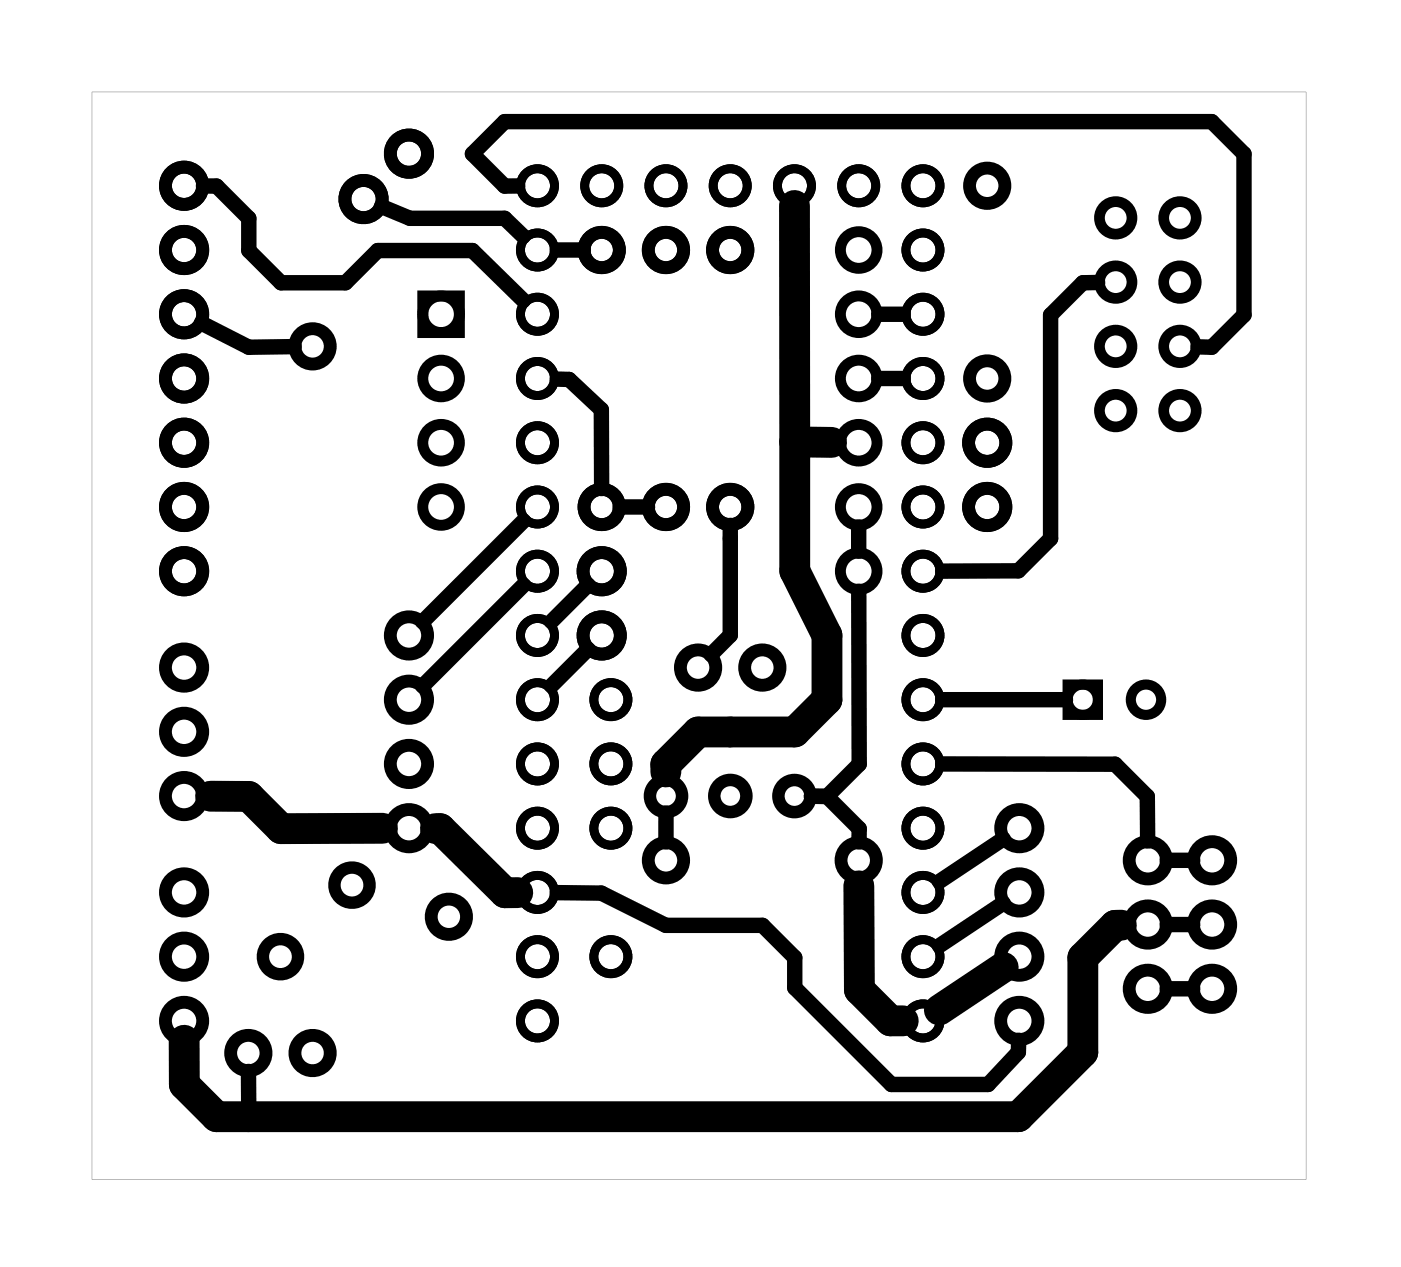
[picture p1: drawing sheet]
<svg xmlns="http://www.w3.org/2000/svg" width="55mm" height="50mm" viewBox="0 0 55 50" stroke-linecap="round" stroke-linejoin="round" font-family="sans-serif">
<path d="M3.6 3.6v43h48v-43zM3.6 3.6h48v43h-48z" fill="#000"/>
<g fill="none" stroke="#000" stroke-width=".51">
<circle cx="7.3" cy="9.9" r=".74"/>
<circle cx="7.3" cy="7.3" r=".74"/>
<circle cx="7.3" cy="12.4" r=".74"/>
<circle cx="7.3" cy="15" r=".74"/>
<circle cx="7.3" cy="17.5" r=".74"/>
<circle cx="12.4" cy="13.7" r=".7"/>
<circle cx="14.4" cy="7.9" r=".74"/>
<circle cx="16.2" cy="6.1" r=".74"/>
<circle cx="23.8" cy="9.9" r=".7"/>
<circle cx="26.3" cy="9.9" r=".7"/>
<circle cx="28.9" cy="9.9" r=".7"/>
<circle cx="39" cy="17.5" r=".74"/>
<circle cx="39" cy="7.3" r=".7"/>
<circle cx="39" cy="15" r=".7"/>
<circle cx="7.3" cy="28.9" r=".74"/>
<circle cx="7.3" cy="37.8" r=".74"/>
<circle cx="7.3" cy="31.5" r=".74"/>
<circle cx="7.3" cy="26.4" r=".74"/>
<circle cx="7.3" cy="35.3" r=".74"/>
<circle cx="7.3" cy="20" r=".74"/>
<circle cx="7.3" cy="22.6" r=".74"/>
<circle cx="16.2" cy="32.7" r=".74"/>
<circle cx="16.2" cy="30.2" r=".74"/>
<circle cx="16.2" cy="25.1" r=".74"/>
<circle cx="16.2" cy="27.7" r=".74"/>
<circle cx="17.7" cy="36.2" r=".7"/>
<circle cx="23.8" cy="20" r=".7"/>
<circle cx="23.8" cy="25.1" r=".74"/>
<circle cx="23.8" cy="22.6" r=".74"/>
<circle cx="26.3" cy="20" r=".7"/>
<circle cx="26.3" cy="34" r=".7"/>
<circle cx="27.6" cy="26.4" r=".7"/>
<circle cx="28.9" cy="20" r=".7"/>
<circle cx="30.1" cy="26.4" r=".7"/>
<circle cx="33.9" cy="34" r=".7"/>
<circle cx="39" cy="20" r=".74"/>
<circle cx="40.3" cy="37.8" r=".74"/>
<circle cx="40.3" cy="35.3" r=".74"/>
<circle cx="40.3" cy="32.7" r=".74"/>
<circle cx="45.4" cy="39.1" r=".74"/>
<circle cx="45.4" cy="34" r=".74"/>
<circle cx="45.4" cy="36.6" r=".74"/>
<circle cx="47.9" cy="39.1" r=".74"/>
<circle cx="47.9" cy="34" r=".74"/>
<circle cx="47.9" cy="36.6" r=".74"/>
<circle cx="7.3" cy="40.4" r=".74"/>
<circle cx="9.8" cy="41.6" r=".7"/>
<circle cx="12.4" cy="41.6" r=".7"/>
<circle cx="40.3" cy="40.4" r=".74"/>
</g>
<g fill="none" stroke="#000" stroke-width=".49">
<circle cx="11.1" cy="37.8" r=".69"/>
<circle cx="13.9" cy="35" r=".69"/>
<circle cx="26.3" cy="31.5" r=".64"/>
<circle cx="28.9" cy="31.5" r=".64"/>
<circle cx="31.4" cy="31.5" r=".64"/>
</g>
<g fill="none" stroke="#000" stroke-width=".35">
<circle cx="21.2" cy="7.3" r=".67"/>
<circle cx="21.2" cy="9.9" r=".67"/>
<circle cx="21.2" cy="17.5" r=".67"/>
<circle cx="21.2" cy="12.4" r=".67"/>
<circle cx="21.2" cy="15" r=".67"/>
<circle cx="23.8" cy="7.3" r=".67"/>
<circle cx="26.3" cy="7.3" r=".67"/>
<circle cx="28.9" cy="7.3" r=".67"/>
<circle cx="31.4" cy="7.3" r=".67"/>
<circle cx="33.9" cy="7.3" r=".67"/>
<circle cx="36.5" cy="7.3" r=".67"/>
<circle cx="36.5" cy="15" r=".67"/>
<circle cx="36.5" cy="17.5" r=".67"/>
<circle cx="36.5" cy="12.4" r=".67"/>
<circle cx="36.5" cy="9.9" r=".67"/>
<circle cx="21.2" cy="25.1" r=".67"/>
<circle cx="21.2" cy="27.7" r=".67"/>
<circle cx="21.2" cy="37.8" r=".67"/>
<circle cx="21.2" cy="30.2" r=".67"/>
<circle cx="21.2" cy="35.3" r=".67"/>
<circle cx="21.2" cy="32.7" r=".67"/>
<circle cx="21.2" cy="22.6" r=".67"/>
<circle cx="21.2" cy="20" r=".67"/>
<circle cx="24.1" cy="30.2" r=".67"/>
<circle cx="24.1" cy="37.8" r=".67"/>
<circle cx="24.1" cy="32.7" r=".67"/>
<circle cx="24.2" cy="27.7" r=".67"/>
<circle cx="36.5" cy="25.1" r=".67"/>
<circle cx="36.5" cy="27.7" r=".67"/>
<circle cx="36.5" cy="37.8" r=".67"/>
<circle cx="36.5" cy="30.2" r=".67"/>
<circle cx="36.5" cy="32.7" r=".67"/>
<circle cx="36.5" cy="35.3" r=".67"/>
<circle cx="36.5" cy="22.6" r=".67"/>
<circle cx="36.5" cy="20" r=".67"/>
<circle cx="21.2" cy="40.4" r=".67"/>
<circle cx="36.5" cy="40.4" r=".67"/>
</g>
<g fill="none" stroke="#000" stroke-width=".42">
<circle cx="44.1" cy="8.6" r=".64"/>
<circle cx="44.1" cy="11.2" r=".64"/>
<circle cx="44.1" cy="13.7" r=".64"/>
<circle cx="44.1" cy="16.2" r=".64"/>
<circle cx="46.6" cy="8.6" r=".64"/>
<circle cx="46.6" cy="11.2" r=".64"/>
<circle cx="46.6" cy="13.7" r=".64"/>
<circle cx="46.6" cy="16.2" r=".64"/>
</g>
<g fill="none" stroke="#000" stroke-width=".43">
<path d="M16.7 11.7h1.5v1.4h-1.5z"/>
<circle cx="17.4" cy="15" r=".72"/>
<circle cx="17.4" cy="17.5" r=".72"/>
<circle cx="17.4" cy="12.4" r=".72"/>
<circle cx="33.9" cy="15" r=".72"/>
<circle cx="33.9" cy="17.5" r=".72"/>
<circle cx="33.9" cy="9.9" r=".72"/>
<circle cx="33.9" cy="12.4" r=".72"/>
<circle cx="17.4" cy="20" r=".72"/>
<circle cx="33.9" cy="20" r=".72"/>
<circle cx="33.9" cy="22.6" r=".72"/>
</g>
<g fill="none" stroke="#000" stroke-width=".4">
<path d="M42.2 27.1h1.2v1.2h-1.2z"/>
<circle cx="42.8" cy="27.7" r=".6"/>
<circle cx="45.3" cy="27.7" r=".6"/>
</g>
<g fill="none" stroke="#000" stroke-width=".61">
<path d="M8 12.8l1.8 .9h1.8M8 7.4h.6l1.2 1.2v1.3l1.3 1.3h2.6l1.2-1.3h3.8l2 2M15.1 8.2l1.1 .4h3.8l.7 .7M20.5 7.4h-.5l-1.3-1.3 1.3-1.3h27.9l1.3 1.3v6.4l-1.3 1.2h-.5M22 15h.5l1.3 1.2v3.1M22 9.9h1.1M34.7 15h1M34.7 12.4h1M43.4 11.2h-.6l-1.3 1.3v8.8l-1.2 1.3h-3M20.7 20.6l-4 4M20.7 23.1l-4 4M22 35.3h1.8l2.5 1.3h3.8l1.3 1.3v1.2l3.8 3.8h3.9l1.2-1.3v-.5"/>
<path d="M23.2 23.1l-1.4 1.5M23.2 25.7l-1.4 1.4M24.5 20h1.1M26.3 32.1v1.2M28.9 20.8v4.3l-.8 .8M32.1 31.5h.6M32.7 31.5l1.3 1.3v.5M33.9 20.8v1M33.9 23.4l.1 6.8-1.3 1.3M37.3 30.2h6.8l1.3 1.3v1.8M37.3 27.7h4.8M39.7 35.7l-2.6 1.7"/>
<path d="M39.7 33.2l-2.6 1.7M46.1 34h1.1M46.1 36.6h1.1M46.1 39.1h1.1M9.8 42.4v1.8"/>
</g>
<path d="M31.4 8.1v9.4M31.4 17.5h1.5M31.4 17.5v5.1l1.3 2.5v2.6l-1.3 1.2h-3.8l-1.3 1.3v.3M8.3 31.5h1.5l1.3 1.3 4-.1M17.2 32.8h.2l2.6 2.5h.5M34 35v4.1l1.2 1.3h.5M39.7 38.2l-2.6 1.7M44.3 36.6h-.2l-1.3 1.3v3.7l-2.5 2.6h-31.7l-1.3-1.3v-1.8" fill="none" stroke="#000" stroke-width="1.2"/>
</svg>
